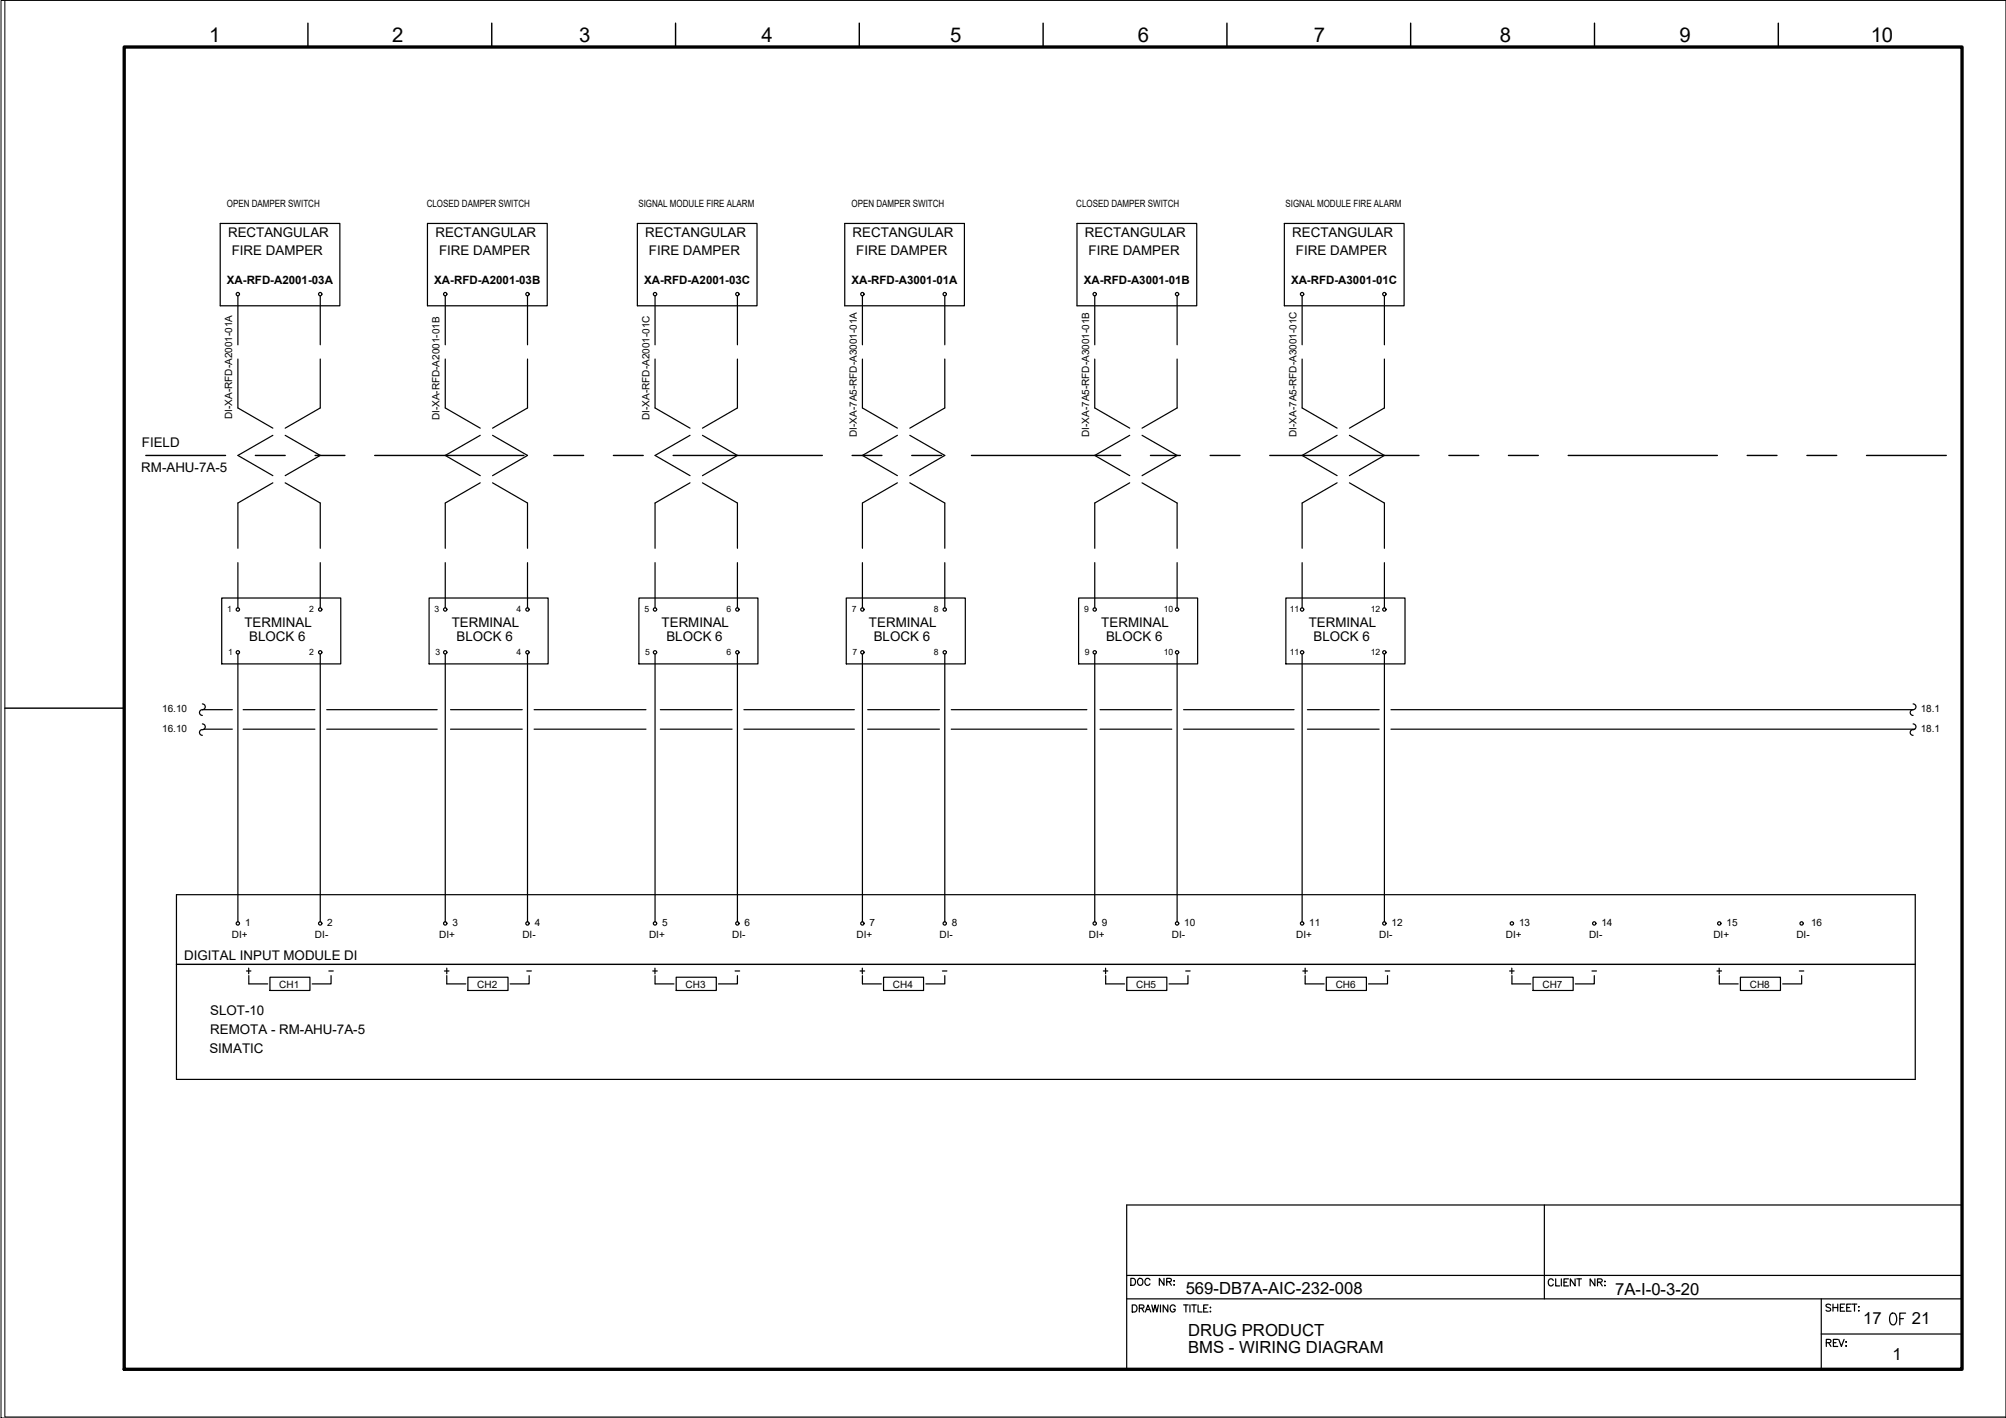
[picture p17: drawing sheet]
<svg xmlns="http://www.w3.org/2000/svg" width="420mm" height="297mm" viewBox="0 0 420 297" stroke-linecap="round" stroke-linejoin="round" font-family="sans-serif">
<defs><g id="words">
<text font-size="5.7" x="394.8" y="278.7">OF</text>
<g font-size="4.4">
<text x="236" y="270.6">DOC NR:</text>
<text x="381.7" y="283.3">REV:</text>
</g>
<g font-size="4.3">
<text x="43.8" y="8.8">1</text>
<text x="82.1" y="8.8">2</text>
<text x="121.3" y="8.8">3</text>
<text x="159.5" y="8.8">4</text>
<text x="199" y="8.8">5</text>
<text x="238.3" y="8.8">6</text>
<text x="275.2" y="8.8">7</text>
<text x="314.1" y="8.8">8</text>
<text x="351.7" y="8.8">9</text>
<text x="391.8" y="8.8">10</text>
</g>
<g font-size="3.5">
<text x="248.3" y="271">569-DB7A-AIC-232-008</text>
<text x="338.3" y="271.2">7A-I-0-3-20</text>
<text x="248.9" y="279.9">DRUG PRODUCT</text>
<text x="390.2" y="277.4">17</text>
<text x="400.4" y="277.4">21</text>
<text x="248.9" y="283.5">BMS - WIRING DIAGRAM</text>
<text x="396.4" y="284.8">1</text>
</g>
<g font-size="2.8">
<text x="47.8" y="49.7">RECTANGULAR</text>
<text x="48.5" y="53.4">FIRE DAMPER</text>
<text x="91.2" y="49.7">RECTANGULAR</text>
<text x="92" y="53.4">FIRE DAMPER</text>
<text x="135.1" y="49.7">RECTANGULAR</text>
<text x="135.9" y="53.4">FIRE DAMPER</text>
<text x="178.6" y="49.7">RECTANGULAR</text>
<text x="179.3" y="53.4">FIRE DAMPER</text>
<text x="227.2" y="49.7">RECTANGULAR</text>
<text x="228" y="53.4">FIRE DAMPER</text>
<text x="270.7" y="49.7">RECTANGULAR</text>
<text x="271.4" y="53.4">FIRE DAMPER</text>
<text x="29.7" y="93.7">FIELD</text>
<text x="29.6" y="98.8">RM-AHU-7A-5</text>
<text x="51.2" y="131.4">TERMINAL</text>
<text x="94.6" y="131.4">TERMINAL</text>
<text x="138.6" y="131.4">TERMINAL</text>
<text x="182" y="131.4">TERMINAL</text>
<text x="230.7" y="131.4">TERMINAL</text>
<text x="274.1" y="131.4">TERMINAL</text>
<text x="52.2" y="134.3">BLOCK 6</text>
<text x="95.6" y="134.3">BLOCK 6</text>
<text x="139.6" y="134.3">BLOCK 6</text>
<text x="183" y="134.3">BLOCK 6</text>
<text x="231.7" y="134.3">BLOCK 6</text>
<text x="275.1" y="134.3">BLOCK 6</text>
<text x="38.6" y="201.1">DIGITAL INPUT MODULE DI</text>
<text x="44" y="212.5">SLOT-10</text>
<text x="43.9" y="220.5">SIMATIC</text>
<text x="44" y="216.7">REMOTA - RM-AHU-7A-5</text>
</g>
<g font-size="2.6">
<text x="68.1" y="204.6">-</text>
<text x="109.4" y="204.6">-</text>
<text x="153.1" y="204.6">-</text>
<text x="196.5" y="204.6">-</text>
<text x="247.3" y="204.6">-</text>
<text x="289.3" y="204.6">-</text>
<text x="332.7" y="204.6">-</text>
<text x="376.1" y="204.6">-</text>
</g>
<g font-size="2.4">
<text x="47.5" y="59.5">XA-RFD-A2001-03A</text>
<text x="91" y="59.5">XA-RFD-A2001-03B</text>
<text x="134.9" y="59.5">XA-RFD-A2001-03C</text>
<text x="178.3" y="59.5">XA-RFD-A3001-01A</text>
<text x="227" y="59.5">XA-RFD-A3001-01B</text>
<text x="270.4" y="59.5">XA-RFD-A3001-01C</text>
</g>
<g font-size="2.1">
<text x="47.5" y="43.4">OPEN DAMPER SWITCH</text>
<text x="89.4" y="43.4">CLOSED DAMPER SWITCH</text>
<text x="133.7" y="43.4">SIGNAL MODULE FIRE ALARM</text>
<text x="178.4" y="43.4">OPEN DAMPER SWITCH</text>
<text x="225.4" y="43.4">CLOSED DAMPER SWITCH</text>
<text x="269.2" y="43.4">SIGNAL MODULE FIRE ALARM</text>
<text x="48.6" y="87.7" transform="rotate(-90 48.6 87.7)">DI-XA-RFD-A2001-01A</text>
<text x="92.1" y="88.1" transform="rotate(-90 92.1 88.1)">DI-XA-RFD-A2001-01B</text>
<text x="136" y="88" transform="rotate(-90 136 88)">DI-XA-RFD-A2001-01C</text>
<text x="179.5" y="91.6" transform="rotate(-90 179.5 91.6)">DI-XA-7A5-RFD-A3001-01A</text>
<text x="228.1" y="91.6" transform="rotate(-90 228.1 91.6)">DI-XA-7A5-RFD-A3001-01B</text>
<text x="271.5" y="91.6" transform="rotate(-90 271.5 91.6)">DI-XA-7A5-RFD-A3001-01C</text>
<text x="34" y="149.2">16.10</text>
<text x="402.3" y="149.2">18.1</text>
<text x="34" y="153.4">16.10</text>
<text x="402.3" y="153.4">18.1</text>
<text x="48.6" y="196.5">DI+</text>
<text x="51.3" y="193.9">1</text>
<text x="66" y="196.5">DI-</text>
<text x="68.6" y="193.9">2</text>
<text x="92" y="196.5">DI+</text>
<text x="94.8" y="193.9">3</text>
<text x="109.4" y="196.5">DI-</text>
<text x="112" y="193.9">4</text>
<text x="136" y="196.5">DI+</text>
<text x="138.7" y="193.9">5</text>
<text x="153.4" y="196.5">DI-</text>
<text x="155.9" y="193.9">6</text>
<text x="179.4" y="196.5">DI+</text>
<text x="182.1" y="193.9">7</text>
<text x="196.8" y="196.5">DI-</text>
<text x="199.4" y="193.9">8</text>
<text x="228" y="196.5">DI+</text>
<text x="230.8" y="193.9">9</text>
<text x="245.4" y="196.5">DI-</text>
<text x="248" y="193.9">10</text>
<text x="271.5" y="196.5">DI+</text>
<text x="274.2" y="193.9">11</text>
<text x="288.9" y="196.5">DI-</text>
<text x="291.5" y="193.9">12</text>
<text x="315.4" y="196.5">DI+</text>
<text x="318.2" y="193.9">13</text>
<text x="332.8" y="196.5">DI-</text>
<text x="335.4" y="193.9">14</text>
<text x="358.9" y="196.5">DI+</text>
<text x="361.6" y="193.9">15</text>
<text x="376.3" y="196.5">DI-</text>
<text x="379.3" y="193.9">16</text>
<text x="58.5" y="206.9">CH1</text>
<text x="100" y="206.9">CH2</text>
<text x="143.6" y="206.9">CH3</text>
<text x="187" y="206.9">CH4</text>
<text x="238" y="206.9">CH5</text>
<text x="279.8" y="206.9">CH6</text>
<text x="323.1" y="206.9">CH7</text>
<text x="366.5" y="206.9">CH8</text>
</g>
<g font-size="1.8">
<text x="47.6" y="128.2">1</text>
<text x="64.8" y="128.3">2</text>
<text x="91" y="128.2">3</text>
<text x="108.2" y="128.3">4</text>
<text x="135" y="128.2">5</text>
<text x="152.1" y="128.3">6</text>
<text x="178.4" y="128.2">7</text>
<text x="195.6" y="128.3">8</text>
<text x="227.1" y="128.2">9</text>
<text x="243.7" y="128.3">10</text>
<text x="270.2" y="128.2">11</text>
<text x="287.1" y="128.3">12</text>
<text x="47.8" y="137.1">1</text>
<text x="64.8" y="137.1">2</text>
<text x="91.2" y="137.1">3</text>
<text x="108.2" y="137.1">4</text>
<text x="135.1" y="137.1">5</text>
<text x="152.1" y="137.1">6</text>
<text x="178.6" y="137.1">7</text>
<text x="195.6" y="137.1">8</text>
<text x="227.2" y="137.1">9</text>
<text x="243.7" y="137.1">10</text>
<text x="270.2" y="137.1">11</text>
<text x="287.1" y="137.1">12</text>
</g>
</g></defs>
<!-- layer: I_LIMIT_LINE -->
<g fill="none" stroke="#000" stroke-width=".3">
<path d="M30.5 95.4h16.7M53.5 95.4h6.2M66 95.4h6.2M78.5 95.4h31.2M116 95.4h6.2M128.5 95.4h6.2M141 95.4h31.2M178.5 95.4h6.2M191 95.4h6.2M203.5 95.4h31.2M241 95.4h6.2M253.5 95.4h6.2"/>
<path d="M266 95.4h31.2M303.5 95.4h6.2M316 95.4h6.2M328.5 95.4h31.2M366 95.4h6.2M378.5 95.4h6.2M390.9 95.4h16.7"/>
</g>
<!-- layer: 0 -->
<g fill="none" stroke="#000" stroke-width=".25">
<path d="M42.4 148.7h6.3M42.7 152.7h6M50.9 148.7h15.1M50.9 152.7h15.1M68.4 148.7h23.2M68.4 152.7h23.2M94.4 148.7h15M94.4 152.7h15M111.9 148.7h23.4M111.9 152.7h23.4M138.3 148.7h15M138.3 152.7h15"/>
<path d="M155.8 148.7h23.1M155.8 152.7h23.1M181.7 148.7h15.1M181.7 152.7h15.1M199.2 148.7h28.4M199.2 152.7h28.4M230.4 148.7h15M230.4 152.7h15M247.9 148.7h23.1M247.9 152.7h23.1M273.8 148.7h15.1M273.8 152.7h15.1"/>
<path d="M291.3 148.7h109.4M291.3 152.7h109.7M401.2 187.4v38.7"/>
</g>
<!-- layer: I_DATA -->
<g fill="none" stroke="#000" stroke-width=".25">
<path d="M46.1 46.8h25.1v17.3h-25.1zM89.5 46.8h25.1v17.3h-25.1zM133.5 46.8h25.1v17.3h-25.1zM176.9 46.8h25.1v17.3h-25.1zM225.6 46.8h25.1v17.3h-25.1zM269 46.8h25.1v17.3h-25.1zM46.4 125.3h25v13.8h-25zM89.9 125.3h24.9v13.8h-24.9zM133.8 125.3h25v13.8h-25zM177.2 125.3h25v13.8h-25zM225.9 125.3h24.9v13.8h-24.9zM269.3 125.3h25v13.8h-25z"/>
<path d="M401.2 187.4h-364.2v38.7h364.2M37 202h364.2M51.6 203.4h1M52.1 202.8v1.2M52.1 204.4v1.7h4M56.5 204.7h8.4v2.8h-8.4zM69.3 204.4v1.7h-3.9M93.1 203.4h.9M93.6 204.4v1.7h4M93.6 202.8v1.2M98 204.7h8.4v2.8h-8.4zM110.8 204.4v1.7h-4"/>
<path d="M136.7 203.4h1M137.2 202.8v1.2M137.2 204.4v1.7h4M141.6 204.7h8.4v2.8h-8.4zM154.5 204.4v1.7h-4M180.1 203.4h1M180.6 202.8v1.2M180.6 204.4v1.7h4M185.1 204.7h8.3v2.8h-8.3zM197.9 204.4v1.7h-4M231.1 203.4h.9M231.6 202.8v1.2"/>
<path d="M231.6 204.4v1.7h3.9M236 204.7h8.4v2.8h-8.4zM248.8 204.4v1.7h-3.9M272.9 203.4h.9M273.4 204.4v1.7h3.9M273.4 202.8v1.2M277.8 204.7h8.4v2.8h-8.4zM290.6 204.4v1.7h-4M316.2 203.4h.9M316.7 202.8v1.2M316.7 204.4v1.7h3.9M321.1 204.7h8.4v2.8h-8.4z"/>
<path d="M333.9 204.4v1.7h-4M359.6 203.4h1M360.1 202.8v1.2M360.1 204.4v1.7h4M364.5 204.7h8.4v2.8h-8.4zM377.4 204.4v1.7h-4"/>
<circle cx="49.8" cy="61.6" r=".35"/>
<circle cx="67.1" cy="61.6" r=".35"/>
<circle cx="93.2" cy="61.6" r=".35"/>
<circle cx="110.5" cy="61.6" r=".35"/>
<circle cx="137.2" cy="61.6" r=".35"/>
<circle cx="154.4" cy="61.6" r=".35"/>
<circle cx="180.6" cy="61.6" r=".35"/>
<circle cx="197.9" cy="61.6" r=".35"/>
<circle cx="229.3" cy="61.6" r=".35"/>
<circle cx="246.5" cy="61.6" r=".35"/>
<circle cx="272.7" cy="61.6" r=".35"/>
<circle cx="290" cy="61.6" r=".35"/>
<circle cx="49.8" cy="127.7" r=".35"/>
<circle cx="49.8" cy="136.6" r=".35"/>
<circle cx="67.1" cy="127.7" r=".35"/>
<circle cx="67.1" cy="136.6" r=".35"/>
<circle cx="93.2" cy="127.7" r=".35"/>
<circle cx="93.2" cy="136.6" r=".35"/>
<circle cx="110.5" cy="127.7" r=".35"/>
<circle cx="110.5" cy="136.6" r=".35"/>
<circle cx="137.2" cy="127.7" r=".35"/>
<circle cx="137.2" cy="136.6" r=".35"/>
<circle cx="154.4" cy="127.7" r=".35"/>
<circle cx="154.4" cy="136.6" r=".35"/>
<circle cx="180.6" cy="136.6" r=".35"/>
<circle cx="180.6" cy="127.7" r=".35"/>
<circle cx="197.9" cy="127.7" r=".35"/>
<circle cx="197.9" cy="136.6" r=".35"/>
<circle cx="229.3" cy="127.7" r=".35"/>
<circle cx="229.3" cy="136.6" r=".35"/>
<circle cx="246.5" cy="136.6" r=".35"/>
<circle cx="246.5" cy="127.7" r=".35"/>
<circle cx="272.7" cy="127.7" r=".35"/>
<circle cx="272.7" cy="136.6" r=".35"/>
<circle cx="290" cy="136.6" r=".35"/>
<circle cx="290" cy="127.7" r=".35"/>
<circle cx="49.8" cy="193.4" r=".35"/>
<circle cx="67.1" cy="193.4" r=".35"/>
<circle cx="93.2" cy="193.4" r=".35"/>
<circle cx="110.5" cy="193.4" r=".35"/>
<circle cx="137.2" cy="193.4" r=".35"/>
<circle cx="154.4" cy="193.4" r=".35"/>
<circle cx="180.6" cy="193.4" r=".35"/>
<circle cx="197.9" cy="193.4" r=".35"/>
<circle cx="229.3" cy="193.4" r=".35"/>
<circle cx="246.5" cy="193.4" r=".35"/>
<circle cx="272.7" cy="193.4" r=".35"/>
<circle cx="290" cy="193.4" r=".35"/>
<circle cx="316.7" cy="193.4" r=".35"/>
<circle cx="333.9" cy="193.4" r=".35"/>
<circle cx="360.1" cy="193.4" r=".35"/>
<circle cx="377.3" cy="193.4" r=".35"/>
</g>
<!-- layer: I_TABS -->
<g fill="none" stroke="#000" stroke-width=".25">
<path d="M49.8 62v10.2M49.8 75.2v10.3l7.4 4.2M67.1 62v10.2M67.1 75.2v10.3l-7.4 4.2M93.3 62v10.2M93.3 75.2v10.3l7.3 4.2M110.5 62v10.2M110.5 75.2v10.3l-7.3 4.2M137.2 62v10.2M137.2 75.2v10.3l7.3 4.2M154.5 62v10.2M154.5 75.2v10.3l-7.4 4.2"/>
<path d="M180.6 62v10.2M180.6 75.2v10.3l7.4 4.2M197.9 62v10.2M197.9 75.2v10.3l-7.3 4.2M229.3 62v10.2M229.3 75.2v10.3l7.3 4.2M246.5 62v10.2M246.5 75.2v10.3l-7.3 4.2M272.7 62v10.2M272.7 75.2v10.3l7.4 4.2M290 62v10.2M290 75.2v10.3l-7.4 4.2"/>
<path d="M57.2 91.2l-7.4 4.2 7.4 4.2M59.7 91.2l7.4 4.2-7.4 4.2M100.6 91.2l-7.3 4.2 7.3 4.2M103.2 91.2l7.3 4.2-7.3 4.2M144.5 91.2l-7.3 4.2 7.3 4.2M147.1 91.2l7.4 4.2-7.4 4.2M188 91.2l-7.4 4.2 7.4 4.2M190.6 91.2l7.3 4.2-7.3 4.2M236.6 91.2l-7.3 4.2 7.3 4.2M239.2 91.2l7.3 4.2-7.3 4.2M280.1 91.2l-7.4 4.2 7.4 4.2M282.6 91.2l7.4 4.2-7.4 4.2"/>
<path d="M49.8 117.9v9.4M57.2 101.1l-7.4 4.3v9.5M59.7 101.1l7.4 4.3v9.5M67.1 117.9v9.4M93.3 117.9v9.4M100.6 101.1l-7.3 4.3v9.5M103.2 101.1l7.3 4.3v9.5M110.5 117.9v9.4M137.2 117.9v9.4M144.5 101.1l-7.3 4.3v9.5M147.1 101.1l7.4 4.3v9.5M154.5 117.9v9.4"/>
<path d="M180.6 117.9v9.4M188 101.1l-7.4 4.3v9.5M190.6 101.1l7.3 4.3v9.5M197.9 117.9v9.4M229.3 117.9v9.4M236.6 101.1l-7.3 4.3v9.5M239.2 101.1l7.3 4.3v9.5M246.5 117.9v9.4M272.7 117.9v9.4M280.1 101.1l-7.4 4.3v9.5M282.6 101.1l7.4 4.3v9.5M290 117.9v9.4"/>
<path d="M49.8 137v56.1M67.1 137v56.1M93.3 137v56.1M110.5 137v56.1M137.2 137v56.1M154.5 137v56.1M180.6 137v56.1M197.9 137v56.1M229.3 137v56.1M246.5 137v56.1M272.7 137v56.1M290 137v56.1"/>
<path d="M42.4 147.5a.64 .64 0 0 1 .6 .7 .64 .64 0 0 1-.8 .5 .6 .6 0 0 0-.4 .7 .6 .6 0 0 0 .6 .5M42.4 151.6a.63 .63 0 0 1 .6 .8 .63 .63 0 0 1-.8 .5 .6 .6 0 0 0-.4 .7 .6 .6 0 0 0 .6 .4M400.7 147.5a.64 .64 0 0 1 .6 .7 .64 .64 0 0 1-.8 .5 .6 .6 0 0 0-.4 .7 .6 .6 0 0 0 .6 .5M400.7 151.6a.63 .63 0 0 1 .6 .8 .63 .63 0 0 1-.8 .5 .6 .6 0 0 0-.4 .7 .6 .6 0 0 0 .6 .4"/>
</g>
<!-- layer: G-TTLB-TTLB -->
<path d="M26 9.8h385v277h-385z" fill="none" stroke="#000" stroke-width=".7"/>
<!-- layer: G-TTLB-OTLN -->
<path d="M1 .1v296.7h419.1" fill="none" stroke="#000" stroke-width=".21"/>
<!-- layer: G-TTLB-INDX -->
<path d="M64.5 4.9v4.9M103 4.9v4.9M141.5 4.9v4.9M180 4.9v4.9M218.5 4.9v4.9M257 4.9v4.9M295.5 4.9v4.9M334 4.9v4.9M372.5 4.9v4.9M1 148.3h25" fill="none" stroke="#000" stroke-width=".3"/>
<!-- layer: LGSP IA4$0$LG_PLOT -->
<path d="M323.5 252.4v19.7M236 267.2h175M236 272.1h175M381.5 279.4h29.5M381.5 272.1v14.7M236 286.8h175" fill="none" stroke="#000" stroke-width=".25"/>
<!-- layer: LG_PLOT -->
<g fill="none" stroke="#000" stroke-width=".25">
<path d="M411 252.4h-175v34.4M237.2 273.4h.5a.79 .79 0 0 1 .5 .7 .79 .79 0 0 1-.5 .7h-.5zM238.6 274.1l.9-.1v-.5l-.9-.1v1.4M239.1 274.1l.5 .7M239.9 274.8l.6-1.4 .5 1.4M240.1 274.3h.7M241.2 273.4l.4 1.4 .3-1.4 .4 1.4 .3-1.4M243.1 273.4v1.4M244.6 273.4v1.4l-1-1.4v1.4M246.1 273.7a.55 .55 0 0 0-.6-.4 .55 .55 0 0 0-.4 .6v.4a.53 .53 0 0 0 .5 .5 .53 .53 0 0 0 .5-.5h-.3M247.9 273.4h1M248.4 273.4v1.4"/>
<path d="M249.2 273.4v1.4M249.6 273.4h1M250.1 273.4v1.4M250.9 273.4v1.4h.9M252.1 274.1h.6M253 273.4h-.9v1.4h.9M253.4 273.9h.2zM253.4 274.8h.2zM325.3 268.2a.53 .53 0 0 0-.6-.3 .53 .53 0 0 0-.4 .5v.4a.53 .53 0 0 0 .4 .6 .53 .53 0 0 0 .6-.4M325.8 267.9v1.5h.9M327 267.9v1.5M327.6 268.6h.5"/>
<path d="M328.5 267.9h-.9v1.5h.9M329.9 267.9v1.5l-1-1.5v1.5M330.2 267.9h1M330.8 267.9v1.5M334.1 267.9v1.5l-1-1.5v1.5M334.6 268.6l.8-.1 .2-.3-.4-.3h-.6v1.5M335.1 268.6l.5 .8M336.1 268.4h.1zM336.1 269.2v.2zM383.4 273.4a.49 .49 0 0 0-.5-.2 .49 .49 0 0 0-.4 .5l.8 .3 .1 .5-.3 .2-.6-.2M383.9 273.2v1.5M383.9 273.9h1"/>
<path d="M384.9 273.2v1.5M385.5 273.9h.5M386.4 273.2h-.9v1.5h.9M386.8 273.9h.6M387.7 273.2h-.9v1.5h.9M387.9 273.2h1M388.4 273.2v1.5M389.3 273.8h.1zM389.3 274.6h.1z"/>
</g>
<!-- layer: 0 -->
<path d="M.2 .1h419.9v296.9h-419.9z" fill="none" stroke="#000" stroke-width=".21"/>
<use href="#words"/>
</svg>
